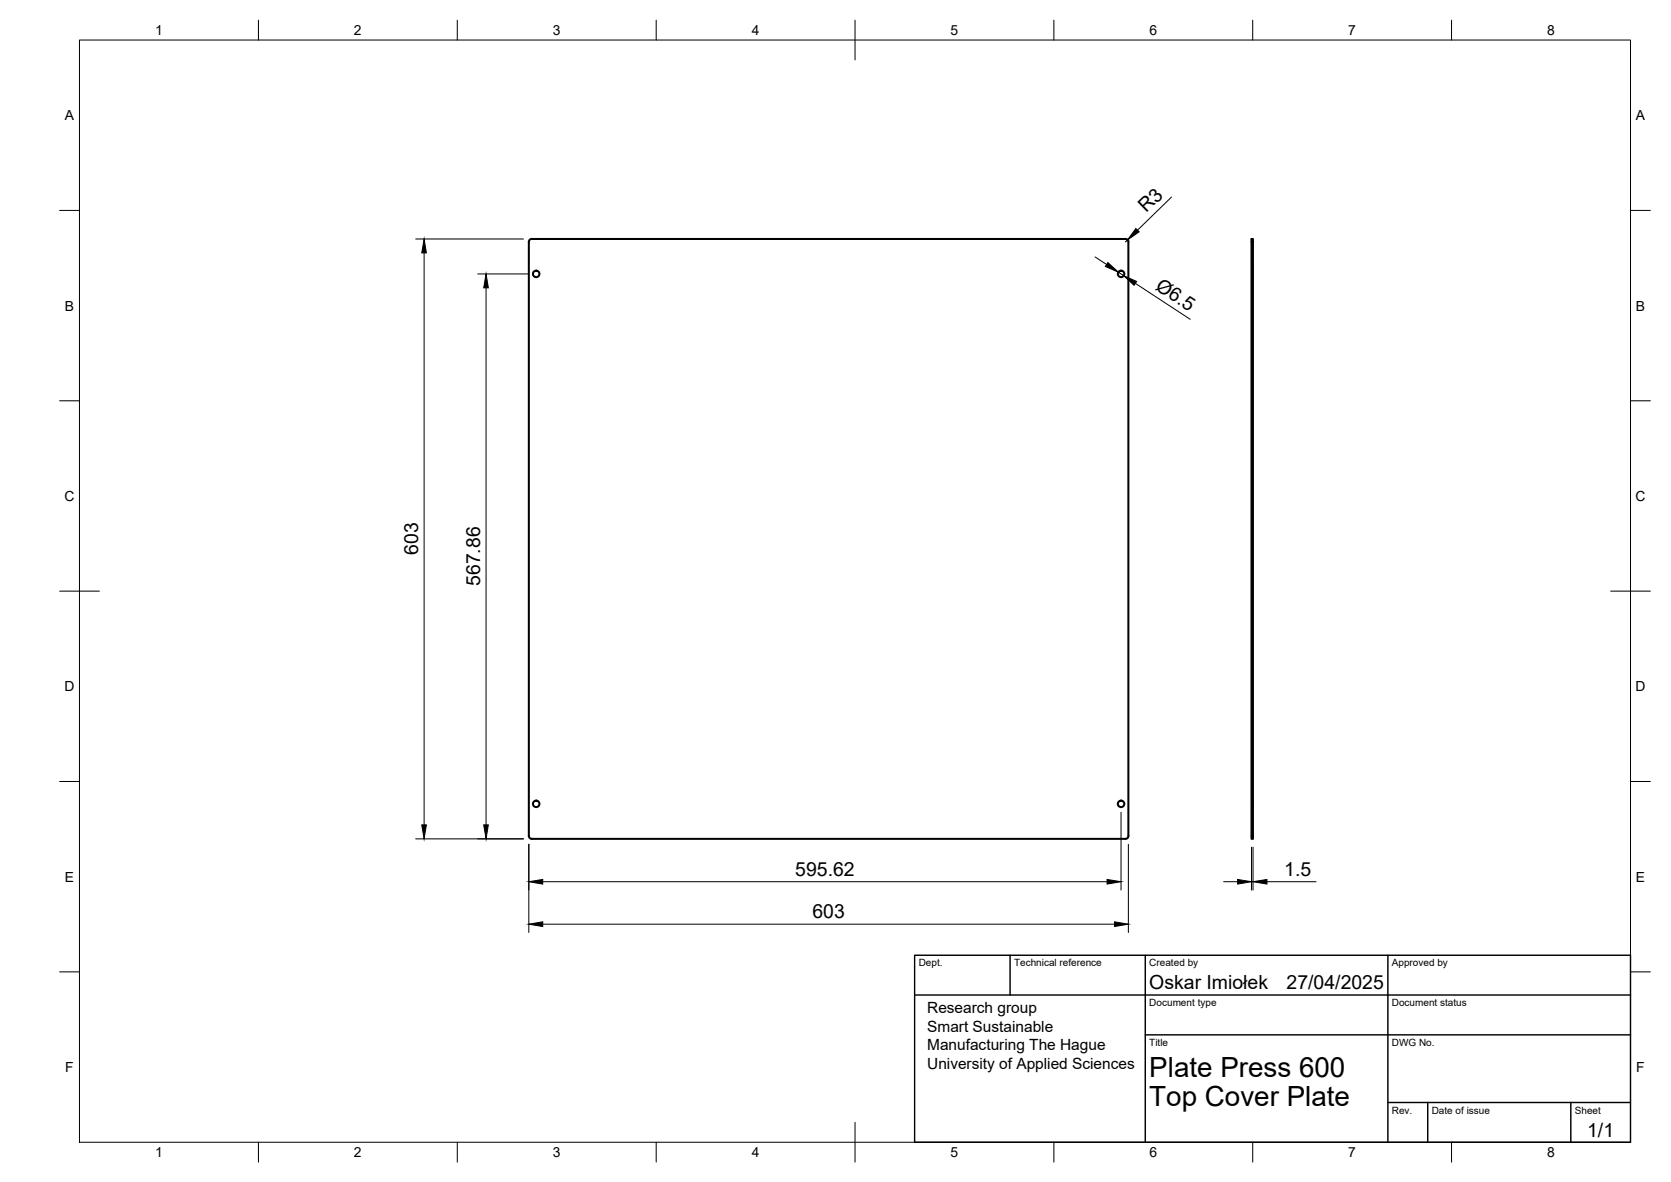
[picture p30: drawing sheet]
<svg xmlns="http://www.w3.org/2000/svg" width="420mm" height="297mm" viewBox="0 0 420 297" stroke-linecap="round" stroke-linejoin="round" font-family="sans-serif">
<defs><g id="words">
<g font-size="7">
<text x="289" y="270.6">Plate Press 600</text>
<text x="289" y="278.1">Top Cover Plate</text>
</g>
<g font-size="4.9">
<text x="288.2" y="53.6" transform="rotate(-44 288.2 53.6)">R3</text>
<text x="290.3" y="72.5" transform="rotate(33 290.3 72.5)">Ø6.5</text>
<text x="105.2" y="139.5" transform="rotate(-90 105.2 139.5)">603</text>
<text x="120.8" y="147.3" transform="rotate(-90 120.8 147.3)">567.86</text>
<text x="200" y="220.1">595.62</text>
<text x="322.9" y="220.1">1.5</text>
<text x="204.3" y="230.8">603</text>
<text x="289" y="248.5">Oskar Imiołek</text>
<text x="323.5" y="248.5">27/04/2025</text>
<text x="399.1" y="285.7">1/1</text>
</g>
<g font-size="3.9">
<text x="233.1" y="254.6">Research group</text>
<text x="233.1" y="259.3">Smart Sustainable</text>
<text x="233.1" y="263.9">Manufacturing The Hague</text>
<text x="233.1" y="268.6">University of Applied Sciences</text>
</g>
<g font-size="3.5">
<text x="39" y="8.8">1</text>
<text x="89" y="8.8">2</text>
<text x="139" y="8.8">3</text>
<text x="189" y="8.8">4</text>
<text x="239" y="8.8">5</text>
<text x="289" y="8.8">6</text>
<text x="339" y="8.8">7</text>
<text x="389" y="8.8">8</text>
<text x="16.3" y="30.2">A</text>
<text x="411.3" y="30.2">A</text>
<text x="16.3" y="78">B</text>
<text x="411.3" y="78">B</text>
<text x="16.2" y="125.9">C</text>
<text x="411.2" y="125.9">C</text>
<text x="16.2" y="173.7">D</text>
<text x="411.2" y="173.7">D</text>
<text x="16.3" y="221.6">E</text>
<text x="411.3" y="221.6">E</text>
<text x="16.4" y="269.4">F</text>
<text x="411.4" y="269.4">F</text>
<text x="39" y="290.8">1</text>
<text x="89" y="290.8">2</text>
<text x="139" y="290.8">3</text>
<text x="189" y="290.8">4</text>
<text x="239" y="290.8">5</text>
<text x="289" y="290.8">6</text>
<text x="339" y="290.8">7</text>
<text x="389" y="290.8">8</text>
</g>
<g font-size="2.5">
<text x="231" y="242.9">Dept.</text>
<text x="255" y="242.9">Technical reference</text>
<text x="289" y="242.9">Created by</text>
<text x="350" y="242.9">Approved by</text>
<text x="289" y="252.8">Document type</text>
<text x="350" y="252.8">Document status</text>
<text x="289" y="262.9">Title</text>
<text x="350" y="262.9">DWG No.</text>
<text x="350" y="279.9">Rev.</text>
<text x="360" y="279.9">Date of issue</text>
<text x="396" y="279.9">Sheet</text>
</g>
</g></defs>
<!-- layer: Visible -->
<g fill="none" stroke="#000" stroke-width=".51">
<path d="M283.7 60.8v149.3M283.7 60.8a.72 .72 0 0 0-.7-.7l-149.3-.1a.75 .75 0 0 0-.7 .8v149.3a.75 .75 0 0 0 .7 .7h149.3a.75 .75 0 0 0 .7-.7M314.7 60.1h.3v150.7h-.3z"/>
<circle cx="134.8" cy="68.8" r=".81"/>
<circle cx="281.9" cy="68.8" r=".81"/>
<circle cx="134.8" cy="202" r=".81"/>
<circle cx="281.9" cy="202" r=".81"/>
</g>
<!-- layer: Hidden -->
<path d="M314.7 69.6h.3M314.7 68h.3M314.7 202.8h.3M314.7 201.2h.3" fill="none" stroke="#000" stroke-width=".25"/>
<!-- layer: BORDER -->
<g fill="none" stroke="#000" stroke-width=".25">
<path d="M20 10.1h390v276.9h-390zM65 5.1v5M115 5.1v5M165 5.1v5M215 5.1v10M265 5.1v5M315 5.1v5M365 5.1v5M15 52.9h5M410 52.9h5M15 100.7h5M410 100.7h5"/>
<path d="M15 148.6h10M405 148.6h10M15 196.4h5M410 196.4h5M15 244.2h5M410 244.2h5M65 287v5M115 287v5M165 287v5M215 282.1v9.9M265 287v5M315 287v5"/>
<path d="M365 287v5"/>
</g>
<!-- layer: TITLEBLOCK -->
<path d="M230 250h180M230 240.1h180v46.9h-180zM254 240.1v9.9M288 240.1v46.9M349 240.1v46.9M288 260.1h122M349 277.1h61M359 277.1v9.9M395 277.1v9.9" fill="none" stroke="#000" stroke-width=".36"/>
<!-- layer: FD_Dimensions -->
<g fill="none" stroke="#000" stroke-width=".25">
<path d="M294.6 49.5l-8.6 8.4M104.5 60.1h27.1M106.6 63.5v143.8M120.1 68.8h12.6M122.2 72.3v135M275.3 64.6l3 1.9M281.2 68.4l1.4 .9M283.7 60.8l-.2-.5-.5 .5M285.5 71.2l13.8 9M104.5 210.8h27.1M133 212.2v22.1M281.9 204.1v19.6"/>
<path d="M283.7 212.2v22.1M314.7 212.9v10.8M315.1 212.9v10.8M136.5 232.2h143.7M136.5 221.6h141.9M307.7 221.6h3.5M314.7 221.6h.4M318.6 221.6h12.3"/>
</g>
<g fill="#000" stroke="#000" stroke-width=".25">
<path d="M285.6 57.4l.8 .9-2.9 2zM106.6 60.1l.6 3.4h-1.2zM122.2 68.8l.6 3.5h-1.2zM278.6 66l2.6 2.4-3.3-1.4zM282.6 69.3l3.2 1.4-.6 1zM106 207.3h1.2l-.6 3.5zM121.6 207.3h1.2l-.6 3.5zM133 232.2l3.5-.5v1.1zM133 221.6l3.5-.6v1.2zM278.4 221l3.5 .6-3.5 .6zM280.2 231.7l3.5 .5-3.5 .6zM311.2 221l3.5 .6-3.5 .6z"/>
<path d="M315.1 221.6l3.5-.6v1.2z"/>
</g>
<use href="#words"/>
</svg>
